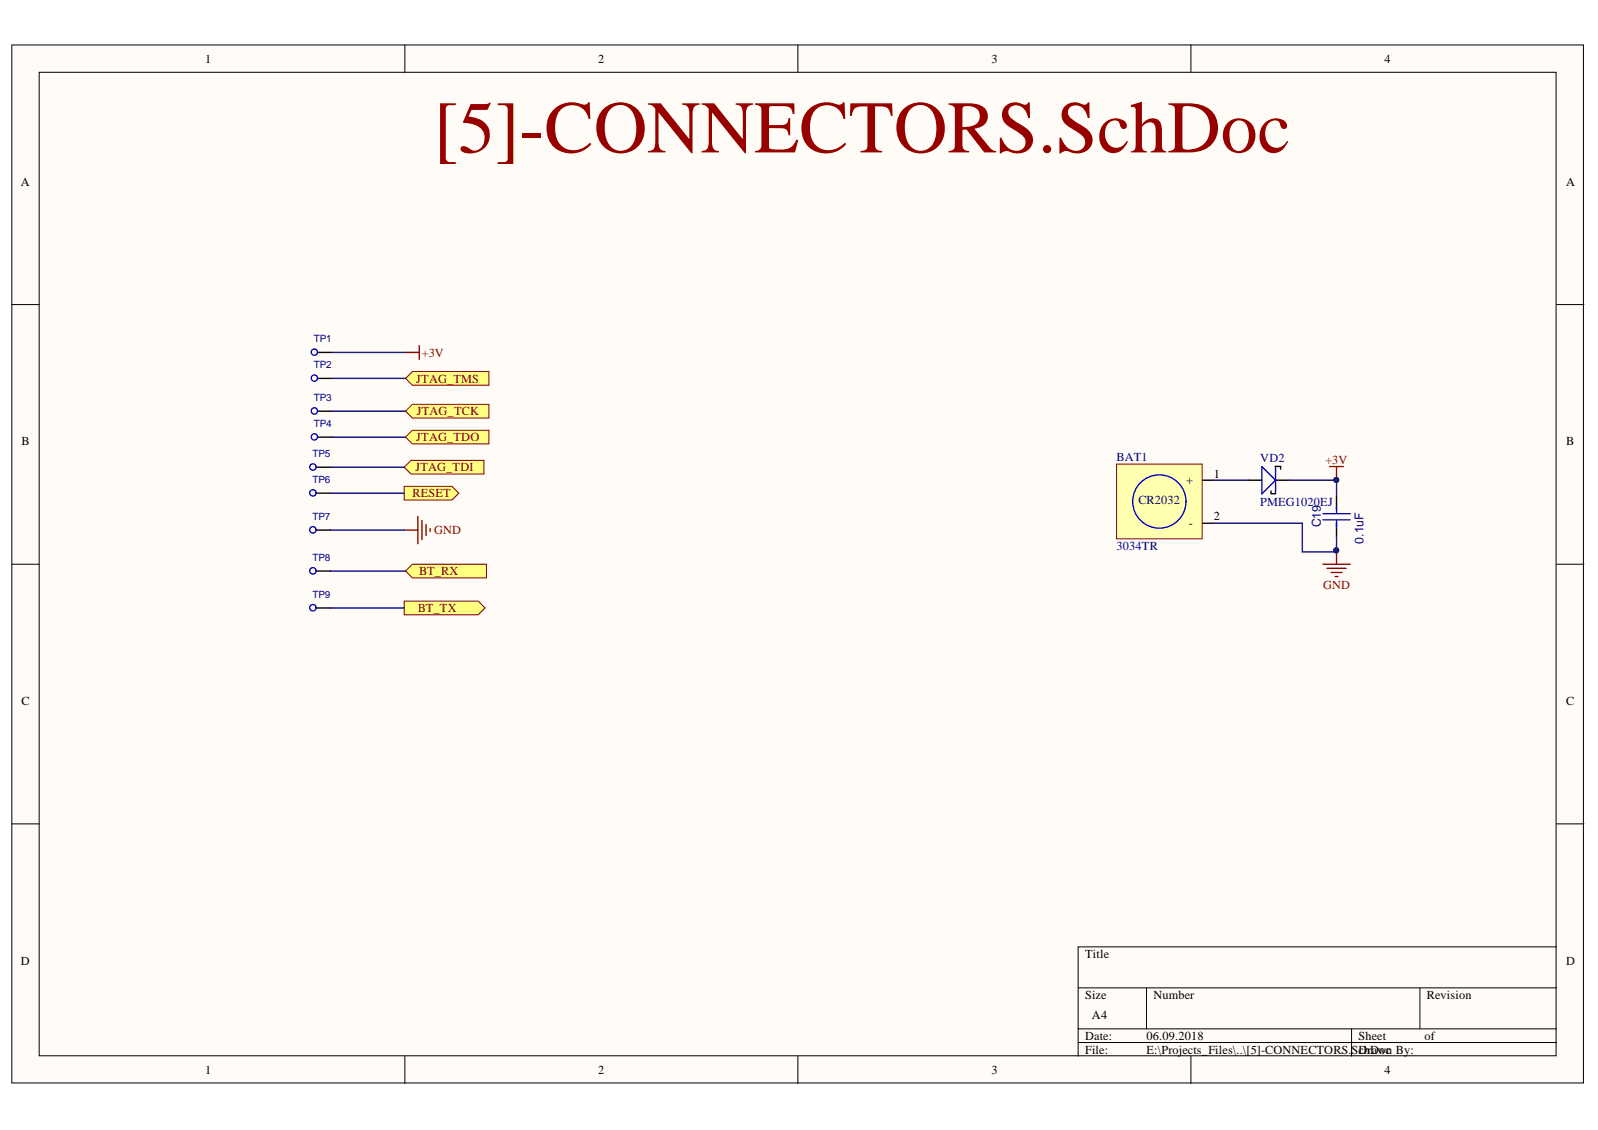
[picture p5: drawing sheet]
<svg xmlns="http://www.w3.org/2000/svg" width="297mm" height="210mm" viewBox="0 0 297 210" stroke-linecap="round" stroke-linejoin="round" font-family="sans-serif">
<defs><g id="words">
<text font-size="13.8" fill="#980000" x="80.6" y="28.3">[5]-CONNECTORS.SchDoc</text>
<g font-size="2.3">
<text x="38.1" y="11.7">1</text>
<text x="111.2" y="11.7">2</text>
<text x="184.3" y="11.7">3</text>
<text x="257.4" y="11.7">4</text>
<text x="3.9" y="34.5">A</text>
<text x="291.1" y="34.5">A</text>
<text x="4" y="82.7">B</text>
<text x="291.1" y="82.7">B</text>
<text x="220.5" y="90">+</text>
<text x="225.6" y="88.7">1</text>
<text x="221" y="97.9">-</text>
<text x="225.6" y="96.7">2</text>
<text x="4" y="131">C</text>
<text x="291.1" y="131">C</text>
<text x="3.9" y="179.2">D</text>
<text x="201.7" y="177.9">Title</text>
<text x="291.1" y="179.2">D</text>
<text x="201.7" y="185.6">Size</text>
<text x="214.4" y="185.6">Number</text>
<text x="265.2" y="185.6">Revision</text>
<text x="203" y="189.4">A4</text>
<text x="201.7" y="193.2">Date:</text>
<text x="201.7" y="195.7">File:</text>
<text x="213.1" y="193.2">06.09.2018</text>
<text x="213.1" y="195.7">E:\Projects_Files\..\[5]-CONNECTORS.SchDoc</text>
<text x="252.5" y="193.2">Sheet</text>
<text x="252.5" y="195.7">Drawn By:</text>
<text x="264.8" y="193.2">of</text>
<text x="38.1" y="199.5">1</text>
<text x="111.2" y="199.5">2</text>
<text x="184.3" y="199.5">3</text>
<text x="257.4" y="199.5">4</text>
</g>
<g font-size="2.3" fill="#800000">
<text x="77.4" y="71.1">JTAG_TMS</text>
<text x="78.4" y="66.2">+3V</text>
<text x="77.5" y="77.1">JTAG_TCK</text>
<text x="77.4" y="82">JTAG_TDO</text>
<text x="77.2" y="87.5">JTAG_TDI</text>
<text x="246.4" y="86.2">+3V</text>
<text x="76.7" y="92.4">RESET</text>
<text x="80.7" y="99.2">GND</text>
<text x="77.9" y="106.9">BT_RX</text>
<text x="77.6" y="113.7">BT_TX</text>
<text x="245.9" y="109.4">GND</text>
</g>
<g font-size="2.3" fill="#000080">
<text x="207.5" y="85.7">BAT1</text>
<text x="234.3" y="85.9">VD2</text>
<text x="211.6" y="93.7">CR2032</text>
<text x="234.3" y="94">PMEG1020EJ</text>
<text x="245.5" y="97.9" transform="rotate(-90 245.5 97.9)">C19</text>
<text x="253.5" y="101" transform="rotate(-90 253.5 101)">0.1uF</text>
<text x="207.5" y="102.2">3034TR</text>
</g>
<g font-size="1.9" fill="#000080">
<text x="58.4" y="63.5">TP1</text>
<text x="58.4" y="68.4">TP2</text>
<text x="58.4" y="74.4">TP3</text>
<text x="58.4" y="79.3">TP4</text>
<text x="58.1" y="84.9">TP5</text>
<text x="58.1" y="89.7">TP6</text>
<text x="58.1" y="96.6">TP7</text>
<text x="58.1" y="104.2">TP8</text>
<text x="58.1" y="111">TP9</text>
</g>
</g></defs>
<g fill="#fffcf8" stroke="#000" stroke-width=".19">
<path d="M2.2 8.4h292.1v192.8h-292.1z"/>
<path d="M7.3 13.4h281.9v182.7h-281.9z"/>
</g>
<g fill="none" stroke="#000" stroke-width=".19">
<path d="M75.3 8.4v5M148.3 8.4v5M221.4 8.4v5M2.2 56.6h5.1M289.3 56.6h5.1M2.2 104.8h5.1M289.3 104.8h5.1M2.2 153h5.1M289.3 153h5.1M289.3 175.9h-88.9v20.3M75.3 196.2v5.1M148.3 196.2v5.1"/>
<path d="M200.4 183.5h88.9M200.4 191.1h88.9M200.4 193.7h88.9M213.1 183.5v7.6M221.4 196.2v5.1M251.2 191.1v5.1M263.9 183.5v7.6"/>
</g>
<path d="M232 89.2h2.6M236.3 91.2v.5h.7M237 86.6h1v.5M237.1 89.2h2.5" fill="none" stroke="#000" stroke-width=".25"/>
<path d="M234.6 86.7l2.5 2.5-2.5 2.5zM237.1 86.7v5" fill="none" stroke="#00f" stroke-width=".25"/>
<path d="M207.5 86.2h16v13.9h-16z" fill="#ffffb0" stroke="#800000" stroke-width=".19"/>
<g fill="none" stroke="#00f" stroke-width=".25">
<path d="M245.9 95.4h5.1M245.9 96.6h5.1M248.4 94.2v1.2M248.4 96.7v1.2"/>
<circle cx="58.4" cy="65.4" r=".58"/>
<circle cx="58.4" cy="70.2" r=".58"/>
<circle cx="215.5" cy="93.2" r="5"/>
</g>
<path d="M59.1 65.5h2.6M59.1 70.3h2.6M223.6 89.2h2M223.6 97.2h2M248.4 92.1v2.6M248.4 97.2v2.5" fill="none" stroke="#000" stroke-width=".25"/>
<path d="M75.4 65.5h2.5M77.9 64.2v2.5M247.2 86.7h2.5M248.4 86.7v2.5M245.9 104.8h5.1M246.7 105.6h3.5M247.4 106.3h2.1M248.2 107.1h.5M248.4 102.3v2.5" fill="none" stroke="#800000" stroke-width=".25"/>
<g fill="#000080" stroke="#000080" stroke-width=".19">
<circle cx="248.4" cy="89.1" r=".46"/>
<circle cx="248.4" cy="102.2" r=".46"/>
</g>
<path d="M75.4 70.3l1.3-1.3h14.2v2.6h-14.2z" fill-rule="evenodd" fill="#ffff80" stroke="#800000" stroke-width=".19"/>
<path d="M59.1 76.4h2.6M58.9 86.8h2.5M58.9 91.6h2.5M59.1 81.2h2.6" fill="none" stroke="#000" stroke-width=".25"/>
<g fill="none" stroke="#00f" stroke-width=".25">
<circle cx="58.4" cy="76.3" r=".59"/>
<circle cx="58.2" cy="86.7" r=".6"/>
<circle cx="58.2" cy="91.6" r=".59"/>
<circle cx="58.4" cy="81.2" r=".58"/>
</g>
<g fill="#ffff80" stroke="#800000" stroke-width=".19">
<path d="M75.4 76.4l1.3-1.3h14.2v2.5h-14.2z" fill-rule="evenodd"/>
<path d="M75.4 81.2l1.3-1.3h14.2v2.6h-14.2z" fill-rule="evenodd"/>
<path d="M75.1 86.8l1.3-1.3h13.5v2.6h-13.5z" fill-rule="evenodd"/>
<path d="M75.1 90.3h8.9l1.3 1.3-1.3 1.3h-8.9z" fill-rule="evenodd"/>
</g>
<path d="M58.9 98.5h2.5M58.9 106.1h2.5M58.9 112.9h2.5" fill="none" stroke="#000" stroke-width=".25"/>
<g fill="none" stroke="#00f" stroke-width=".25">
<circle cx="58.2" cy="98.4" r=".6"/>
<circle cx="58.2" cy="106" r=".6"/>
<circle cx="58.2" cy="112.9" r=".6"/>
</g>
<path d="M75.1 98.5h2.6M77.7 95.9v5.1M78.4 96.7v3.5M79.2 97.4v2.1M80 98.2v.5" fill="none" stroke="#800000" stroke-width=".25"/>
<g fill="#ffff80" stroke="#800000" stroke-width=".19">
<path d="M75.4 106.1l1.3-1.3h13.7v2.5h-13.7z" fill-rule="evenodd"/>
<path d="M75.1 111.7h13.8l1.3 1.2-1.3 1.3h-13.8z" fill-rule="evenodd"/>
</g>
<path d="M61.7 65.5h13.7M61.7 70.3h13.7M61.7 76.4h13.7M61.4 86.8h13.7M61.4 91.6h13.7M61.4 98.5h13.7M61.7 81.2h13.7M225.6 89.2h6.4M225.6 97.2h16.5v5.3h6.3v-2.8M239.6 89.2h8.8v2.9M61.4 112.9h13.7M61.4 106.1h14" fill="none" stroke="#000080" stroke-width=".25"/>
<g fill="#000080" stroke="#000080" stroke-width=".19">
<circle cx="248.4" cy="89.1" r=".46"/>
<circle cx="248.4" cy="102.2" r=".46"/>
</g>
<use href="#words"/>
</svg>
